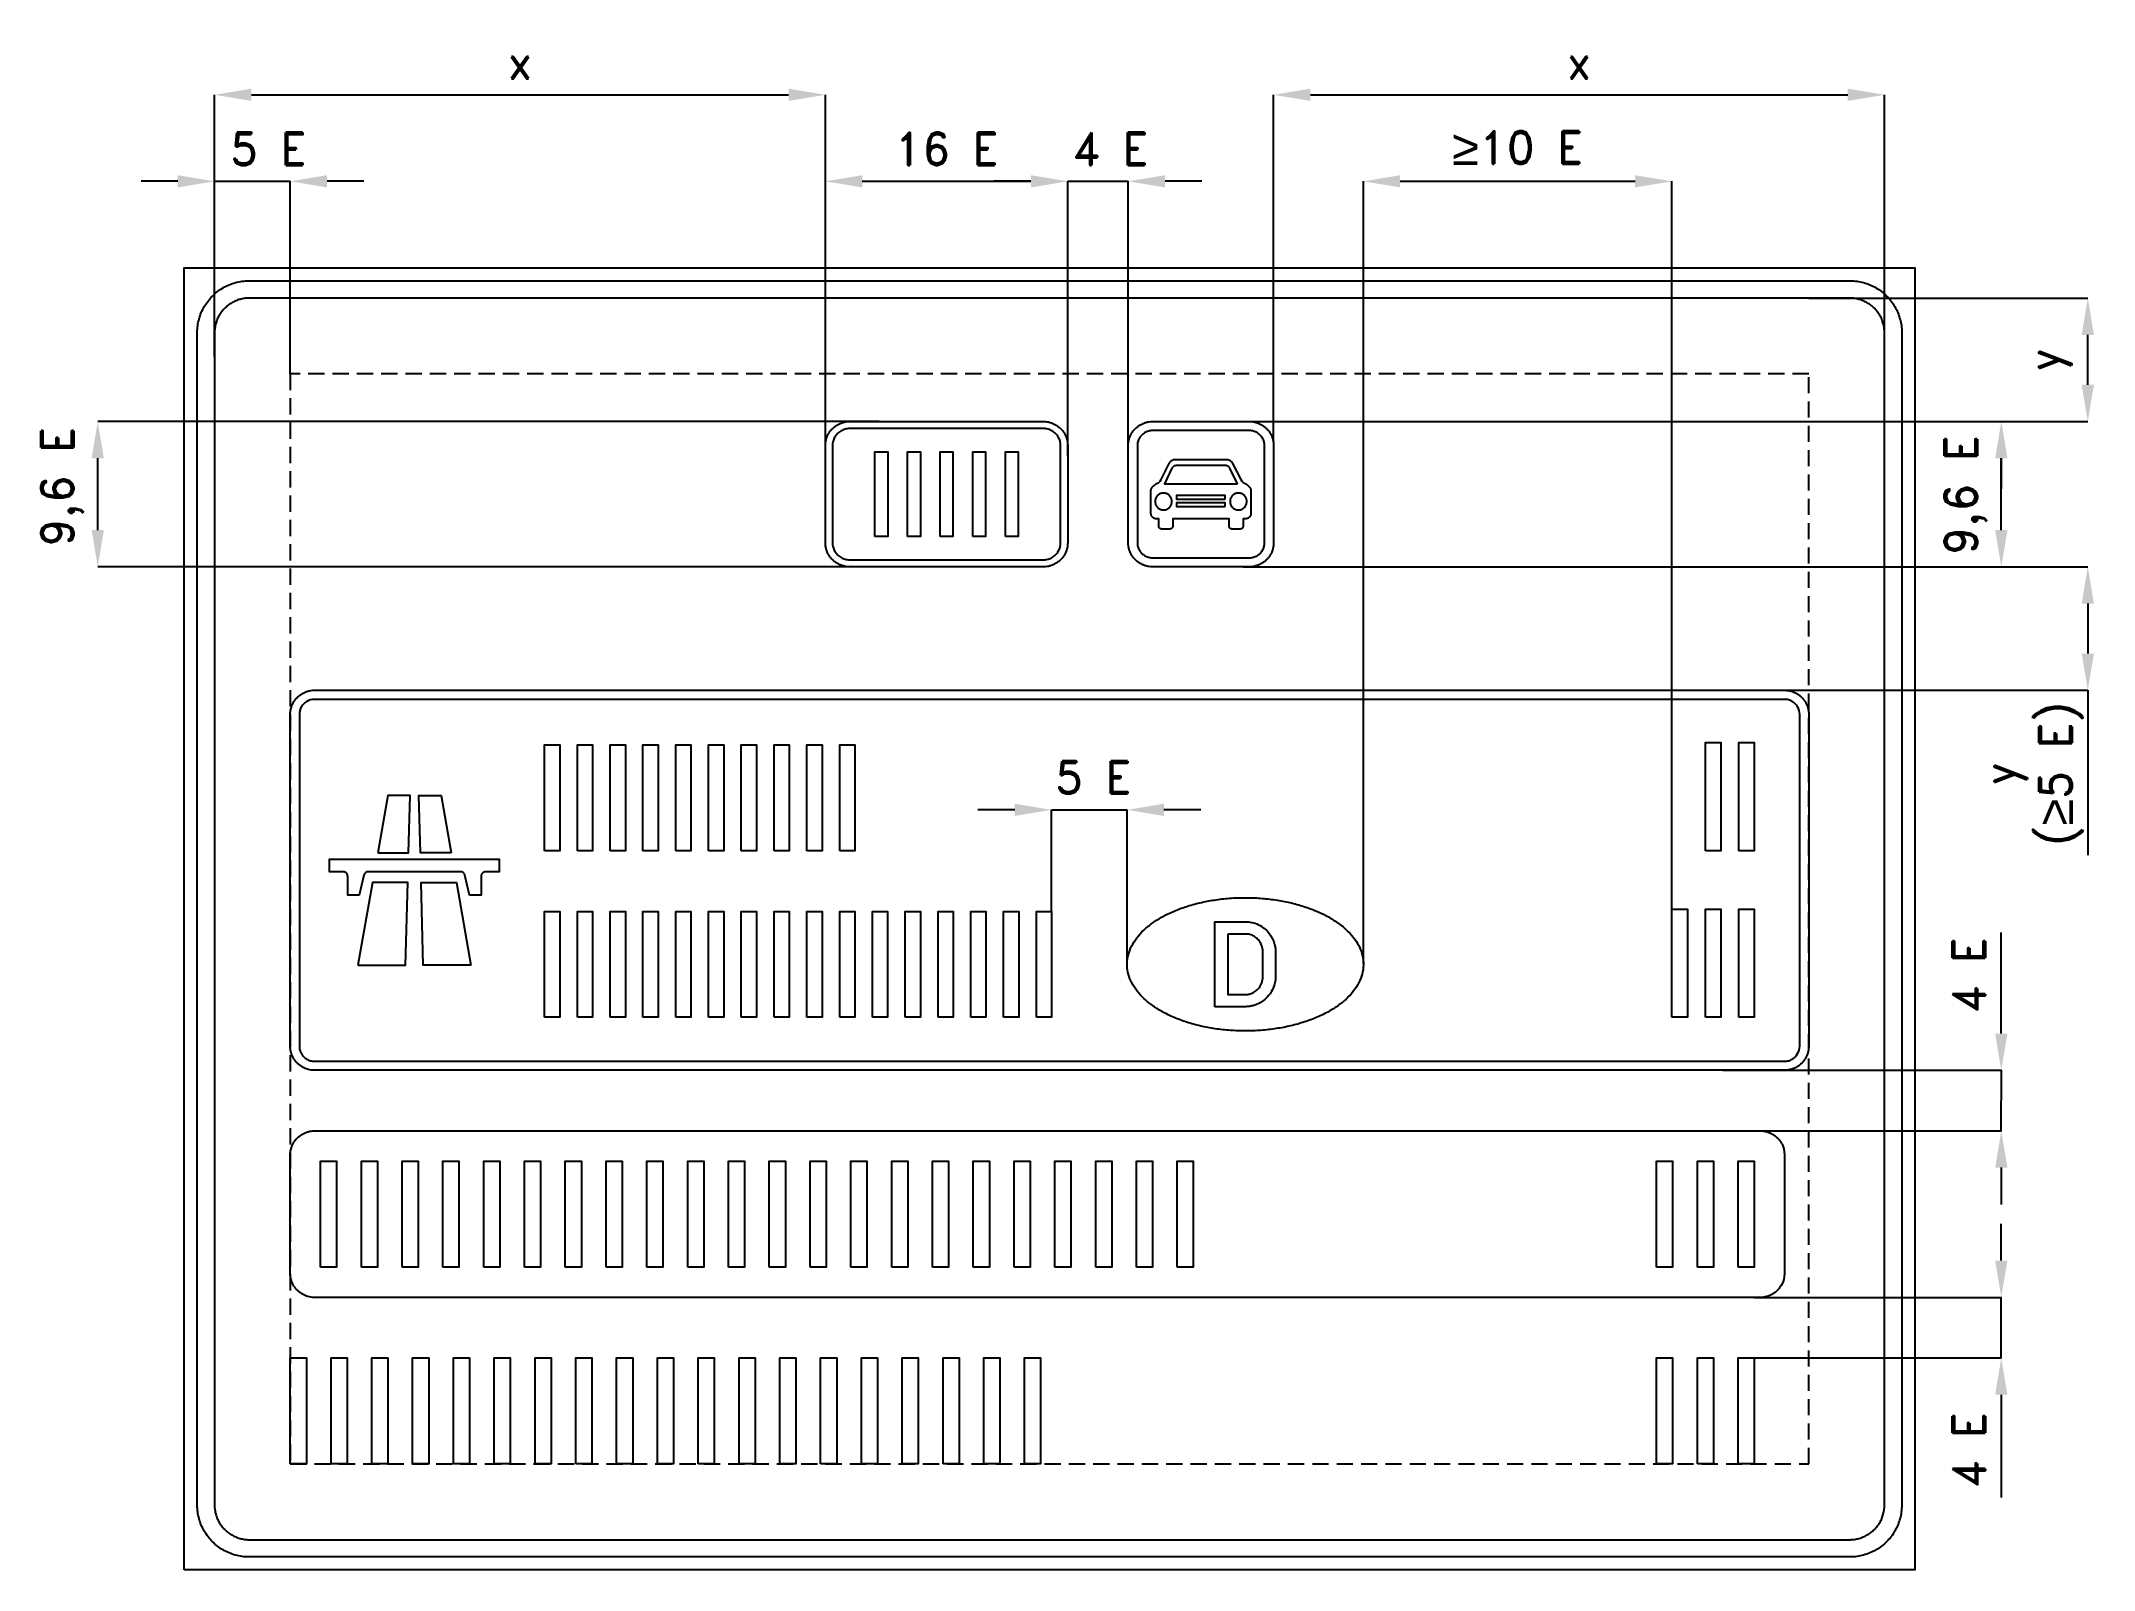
# Model space of a CAD drawing. Header units: millimetres. Extents: x 245 to 4990, y 469 to 4003.
import ezdxf

# ---------------------------------------------------------------- set-up
doc = ezdxf.new("R2010")
doc.units = ezdxf.units.MM
doc.header["$LTSCALE"] = 5
doc.linetypes.add('ČÁRKOVANÁX2', pattern=[1.5, 1, -0.5])
doc.layers.add('Kóty', color=2, linetype='Continuous')
doc.layers.add('Značka', color=7, linetype='Continuous')
doc.styles.get("Standard").update_dxf_attribs({"font": 'romand.shx', "height": 75})
doc.dimstyles.get("Standard").update_dxf_attribs({"dimtxt": 75, "dimasz": 85, "dimexe": 0.18, "dimexo": 0.0625, "dimgap": 37.5, "dimtad": 1, "dimdec": 0, "dimzin": 0, "dimdsep": 46, "dimtxsty": 'Standard', "dimcen": 0.09, "dimadec": 0, "dimazin": 0, "dimtfac": 1, "dimtdec": 0, "dimtofl": 0, "dimtmove": 0, "dimatfit": 3, "dimfxl": 1, "dimtolj": 1, "dimtzin": 0, "dimarcsym": 0})

msp = doc.modelspace()

# ---------------------------------------------------------------- texts
at = {"layer": 'Kóty', "char_height": 75, "attachment_point": 5}
for s, insert in [('\\A1;5 E', (770.8, 3753.7)), ('\\A1;4 E', (2716.6, 3753.7)), ('\\A1;5 E', (2677.5, 2300.8))]:
    msp.add_mtext(s, dxfattribs=dict(at, insert=insert))
at = {"layer": 'Kóty', "char_height": 75, "attachment_point": 5, "rotation": 90}
for s, insert in [('\\A1;9,6 E', (293.9, 2973.2)), ('\\A1;9,6 E', (4693.9, 2953.8)), ('\\A1;y{\\A0;\\H0.5x;\\P}({\\fArial|b0|i0|c0|p34;\\H1.08333x;≥\\Fromand|c238;\\H0.92308x;5 E)}', (4851.2, 2308.8)), ('\\A1;4 E', (4701, 1843.3)), ('\\A1;4 E', (4701, 745.6))]:
    msp.add_mtext(s, dxfattribs=dict(at, insert=insert))

# ---------------------------------------------------------------- blocks, each defined once
blk = doc.blocks.new('*D0')
at = {"layer": 'Defpoints', "color": 0, "transparency": 16777216}
for p in [(2618, 3678.7), (2058, 3044.1), (2618, 3044.1)]:
    blk.add_point(p, dxfattribs=at)
at = {"layer": 'Kóty', "color": 0, "lineweight": -2, "transparency": 16777216}
for p, q in [((2058, 3044.2), (2058, 3678.9)), ((2143, 3678.7), (2533, 3678.7)), ((2618, 3044.2), (2618, 3678.9))]:
    blk.add_line(p, q, dxfattribs=at)
at = {"layer": 'Kóty', "color": 0, "transparency": 16777216}
for points in [[(2143, 3692.9), (2143, 3664.6), (2058, 3678.7)], [(2533, 3692.9), (2533, 3664.6), (2618, 3678.7)]]:
    blk.add_solid(points, dxfattribs=at)
at = {"layer": 'Kóty', "color": 0, "transparency": 16777216, "insert": (2338, 3753.7), "char_height": 75, "attachment_point": 5}
blk.add_mtext('\\A1;16 E', dxfattribs=at)
blk = doc.blocks.new('*D1')
at = {"layer": 'Defpoints', "color": 0, "transparency": 16777216}
for p in [(4014.7, 3678.7), (4014.7, 1996.2), (3301.5, 1870.1)]:
    blk.add_point(p, dxfattribs=at)
at = {"layer": 'Kóty', "color": 0, "lineweight": -2, "transparency": 16777216}
for p, q in [((3301.5, 1870.2), (3301.5, 3678.9)), ((3386.5, 3678.7), (3929.7, 3678.7)), ((4014.7, 1996.3), (4014.7, 3678.9))]:
    blk.add_line(p, q, dxfattribs=at)
at = {"layer": 'Kóty', "color": 0, "transparency": 16777216}
for points in [[(3386.5, 3692.9), (3386.5, 3664.6), (3301.5, 3678.7)], [(3929.7, 3692.9), (3929.7, 3664.6), (4014.7, 3678.7)]]:
    blk.add_solid(points, dxfattribs=at)
at = {"layer": 'Kóty', "color": 0, "transparency": 16777216, "insert": (3658.1, 3756.9), "char_height": 75, "attachment_point": 5}
blk.add_mtext('\\A1;{\\fArial|b0|i0|c238|p34;\\H1.08333x;≥\\Fromand|c238;\\H0.92308x;10 E}', dxfattribs=at)
blk = doc.blocks.new('*D2')
at = {"layer": 'Defpoints', "color": 0, "transparency": 16777216}
for p in [(2058, 3878.7), (646, 3273.5), (2058, 3044.2)]:
    blk.add_point(p, dxfattribs=at)
at = {"layer": 'Kóty', "color": 0, "lineweight": -2, "transparency": 16777216}
for p, q in [((646, 3273.6), (646, 3878.9)), ((731, 3878.7), (1973, 3878.7)), ((2058, 3044.2), (2058, 3878.9))]:
    blk.add_line(p, q, dxfattribs=at)
at = {"layer": 'Kóty', "color": 0, "transparency": 16777216}
for points in [[(731, 3892.9), (731, 3864.6), (646, 3878.7)], [(1973, 3892.9), (1973, 3864.6), (2058, 3878.7)]]:
    blk.add_solid(points, dxfattribs=at)
at = {"layer": 'Kóty', "color": 0, "transparency": 16777216, "insert": (1352, 3953.7), "char_height": 75, "attachment_point": 5}
blk.add_mtext('\\A1;x', dxfattribs=at)
blk = doc.blocks.new('*D3')
at = {"layer": 'Defpoints', "color": 0, "transparency": 16777216}
for p in [(4506, 3878.7), (4506, 3267.9), (3094, 3079.2)]:
    blk.add_point(p, dxfattribs=at)
at = {"layer": 'Kóty', "color": 0, "lineweight": -2, "transparency": 16777216}
for p, q in [((3094, 3079.2), (3094, 3878.9)), ((3179, 3878.7), (4421, 3878.7)), ((4506, 3267.9), (4506, 3878.9))]:
    blk.add_line(p, q, dxfattribs=at)
at = {"layer": 'Kóty', "color": 0, "transparency": 16777216}
for points in [[(3179, 3892.9), (3179, 3864.6), (3094, 3878.7)], [(4421, 3892.9), (4421, 3864.6), (4506, 3878.7)]]:
    blk.add_solid(points, dxfattribs=at)
at = {"layer": 'Kóty', "color": 0, "transparency": 16777216, "insert": (3800, 3953.7), "char_height": 75, "attachment_point": 5}
blk.add_mtext('\\A1;x', dxfattribs=at)
blk = doc.blocks.new('*D4')
at = {"layer": 'Defpoints', "color": 0, "transparency": 16777216}
for p in [(4331, 3408.7), (4976, 3408.7), (3038.2, 3123.5)]:
    blk.add_point(p, dxfattribs=at)
at = {"layer": 'Kóty', "color": 0, "lineweight": -2, "transparency": 16777216}
for p, q in [((4331.1, 3408.7), (4976.2, 3408.7)), ((4976, 3208.5), (4976, 3323.7)), ((3038.3, 3123.5), (4976.2, 3123.5))]:
    blk.add_line(p, q, dxfattribs=at)
at = {"layer": 'Kóty', "color": 0, "transparency": 16777216}
for points in [[(4961.9, 3323.7), (4990.2, 3323.7), (4976, 3408.7)], [(4961.9, 3208.5), (4990.2, 3208.5), (4976, 3123.5)]]:
    blk.add_solid(points, dxfattribs=at)
at = {"layer": 'Kóty', "color": 0, "transparency": 16777216, "insert": (4888.5, 3266.1), "char_height": 75, "attachment_point": 5, "rotation": 90}
blk.add_mtext('\\A1;y', dxfattribs=at)

# ---------------------------------------------------------------- dimensions: what is measured, and where the dimension line sits
at = {"layer": 'Kóty'}
for base, p1, p2, text, picture, middle in [((2058, 3878.7), (646, 3273.5), (2058, 3044.2), 'x', '*D2', (1352, 3953.7)), ((4506, 3878.7), (3094, 3079.2), (4506, 3267.9), 'x', '*D3', (3800, 3953.7)), ((2618, 3678.7), (2058, 3044.1), (2618, 3044.1), '16 E', '*D0', (2338, 3753.7)), ((4014.7, 3678.7), (3301.5, 1870.1), (4014.7, 1996.2), '{\\fArial|b0|i0|c238|p34;\\H1.08333x;≥\\Fromand|c238;\\H0.92308x;10 E}', '*D1', (3658.1, 3756.9))]:
    dim = msp.add_linear_dim(base=base, p1=p1, p2=p2, text=text, dimstyle='Standard', dxfattribs=at)
    dim.commit()
    dim.dimension.update_dxf_attribs({"geometry": picture, "text_midpoint": middle})
dim = msp.add_linear_dim(base=(4976, 3408.7), p1=(3038.2, 3123.5), p2=(4331, 3408.7), angle=90, text='y', dimstyle='Standard', dxfattribs=at)
dim.commit()
dim.dimension.update_dxf_attribs({"geometry": '*D4', "text_midpoint": (4888.5, 3266.1)})

# ---------------------------------------------------------------- linework, layer by layer
at = {"color": 251}
for points in [[(3979.3, 1168.7), (3979.3, 1413.7), (4016.4, 1413.7), (4016.4, 1168.7), (3979.3, 1168.7)], [(4073.6, 1168.7), (4073.6, 1413.7), (4110.7, 1413.7), (4110.7, 1168.7), (4073.6, 1168.7)], [(4167.9, 1168.7), (4167.9, 1413.7), (4205, 1413.7), (4205, 1168.7), (4167.9, 1168.7)]]:
    msp.add_lwpolyline(points, dxfattribs=at)
at = {"layer": 'Kóty'}
for p, q in [((561, 3678.7), (476, 3678.7)), ((646, 3273.5), (646, 3678.9)), ((821, 3233.8), (821, 3678.9)), ((821, 3233.9), (821, 3678.9)), ((991, 3678.7), (906, 3678.7)), ((2533, 3678.7), (2448, 3678.7)), ((2618, 3044.2), (2618, 3678.9)), ((2758, 3044.2), (2758, 3678.9)), ((2928, 3678.7), (2843, 3678.7)), ((2182.3, 3123.5), (375.8, 3123.5)), ((3028.2, 3123.5), (4776.2, 3123.5)), ((376, 2872.5), (376, 3038.5)), ((4776, 3038.5), (4776, 2968.2)), ((4776, 2872.5), (4776, 3038.5)), ((4776, 2872.5), (4776, 2945.3)), ((2182.3, 2787.5), (375.8, 2787.5)), ((3023.4, 2787.5), (4776.2, 2787.5)), ((3023.4, 2787.5), (4976.2, 2787.5)), ((4976, 2702.5), (4976, 2587.2)), ((4181.6, 2502.2), (4976.2, 2502.2)), ((2495.5, 2225.8), (2410.5, 2225.8)), ((2580.5, 1991.2), (2580.5, 2226)), ((2755.5, 1868.1), (2755.5, 2226)), ((2925.5, 2225.8), (2840.5, 2225.8)), ((4776, 1708.7), (4776, 1942.5)), ((4132.2, 1623.7), (4776.2, 1623.7)), ((4132.2, 1483.7), (4776.2, 1483.7)), ((4776, 1398.7), (4776, 1313.7)), ((4776, 1183.7), (4776, 1268.7)), ((4205.1, 1098.7), (4776.2, 1098.7)), ((4205.1, 958.7), (4776.2, 958.7)), ((4776, 873.7), (4776, 636.4))]:
    msp.add_line(p, q, dxfattribs=at)
for points in [[(646, 3678.7), (821, 3678.7)], [(2618, 3678.7), (2758, 3678.7)], [(4976.2, 2502.2), (4976.2, 2121)], [(2580.5, 2225.8), (2755.5, 2225.8)], [(4776, 1483.7), (4776.2, 1623.7)], [(4776, 958.7), (4776, 1098.7)]]:
    msp.add_lwpolyline(points, dxfattribs=at)
for points in [[(561, 3692.9), (561, 3664.6), (646, 3678.7)], [(906, 3692.9), (906, 3664.6), (821, 3678.7)], [(2533, 3692.9), (2533, 3664.6), (2618, 3678.7)], [(2843, 3692.9), (2843, 3664.6), (2758, 3678.7)], [(361.9, 3038.5), (390.2, 3038.5), (376, 3123.5)], [(4761.9, 3038.5), (4790.2, 3038.5), (4776, 3123.5)], [(4761.9, 3038.5), (4790.2, 3038.5), (4776, 3123.5)], [(361.9, 2872.5), (390.2, 2872.5), (376, 2787.5)], [(4761.9, 2872.5), (4790.2, 2872.5), (4776, 2787.5)], [(4761.9, 2872.5), (4790.2, 2872.5), (4776, 2787.5)], [(4961.9, 2702.5), (4990.2, 2702.5), (4976, 2787.5)], [(4961.9, 2587.2), (4990.2, 2587.2), (4976, 2502.2)], [(2495.5, 2240), (2495.5, 2211.6), (2580.5, 2225.8)], [(2840.5, 2240), (2840.5, 2211.6), (2755.5, 2225.8)], [(4761.9, 1708.7), (4790.2, 1708.7), (4776, 1623.7)], [(4761.9, 1398.7), (4790.2, 1398.7), (4776, 1483.7)], [(4761.9, 1183.7), (4790.2, 1183.7), (4776, 1098.7)], [(4761.9, 873.7), (4790.2, 873.7), (4776, 958.7)]]:
    msp.add_solid(points, dxfattribs=at)
at = {"layer": 'Značka', "color": 5}
for points in [[(576, 468.7), (576, 3478.7), (4576, 3478.7), (4576, 468.7), (576, 468.7)], [(2172.3, 2857.5), (2172.3, 3053.5), (2202, 3053.5), (2202, 2857.5), (2172.3, 2857.5)], [(2247.7, 2857.5), (2247.7, 3053.5), (2277.4, 3053.5), (2277.4, 2857.5), (2247.7, 2857.5)], [(2323.2, 2857.5), (2323.2, 3053.5), (2352.9, 3053.5), (2352.9, 2857.5), (2323.2, 2857.5)], [(2398.6, 2857.5), (2398.6, 3053.5), (2428.3, 3053.5), (2428.3, 2857.5), (2398.6, 2857.5)], [(2474, 2857.5), (2474, 3053.5), (2503.7, 3053.5), (2503.7, 2857.5), (2474, 2857.5)], [(2982.2, 2943.7), (2982.2, 2952.4), (2869.9, 2952.4), (2869.9, 2943.7), (2982.2, 2943.7)], [(2982.2, 2927), (2982.2, 2935.2), (2869.9, 2935.2), (2869.9, 2927), (2982.2, 2927)], [(821, 713.7), (821, 958.7), (858.2, 958.7), (858.2, 713.7), (821, 713.7)], [(915.3, 713.7), (915.3, 958.7), (952.5, 958.7), (952.5, 713.7), (915.3, 713.7)], [(1009.6, 713.7), (1009.6, 958.7), (1046.8, 958.7), (1046.8, 713.7), (1009.6, 713.7)], [(1103.9, 713.7), (1103.9, 958.7), (1141, 958.7), (1141, 713.7), (1103.9, 713.7)], [(1198.2, 713.7), (1198.2, 958.7), (1235.3, 958.7), (1235.3, 713.7), (1198.2, 713.7)], [(1292.5, 713.7), (1292.5, 958.7), (1329.6, 958.7), (1329.6, 713.7), (1292.5, 713.7)], [(1386.8, 713.7), (1386.8, 958.7), (1423.9, 958.7), (1423.9, 713.7), (1386.8, 713.7)], [(1481.1, 713.7), (1481.1, 958.7), (1518.2, 958.7), (1518.2, 713.7), (1481.1, 713.7)], [(1575.4, 713.7), (1575.4, 958.7), (1612.5, 958.7), (1612.5, 713.7), (1575.4, 713.7)], [(1669.7, 713.7), (1669.7, 958.7), (1706.8, 958.7), (1706.8, 713.7), (1669.7, 713.7)], [(1764, 713.7), (1764, 958.7), (1801.1, 958.7), (1801.1, 713.7), (1764, 713.7)], [(1858.3, 713.7), (1858.3, 958.7), (1895.4, 958.7), (1895.4, 713.7), (1858.3, 713.7)], [(1952.6, 713.7), (1952.6, 958.7), (1989.7, 958.7), (1989.7, 713.7), (1952.6, 713.7)], [(2046.9, 713.7), (2046.9, 958.7), (2084, 958.7), (2084, 713.7), (2046.9, 713.7)], [(2141.2, 713.7), (2141.2, 958.7), (2178.3, 958.7), (2178.3, 713.7), (2141.2, 713.7)], [(2235.5, 713.7), (2235.5, 958.7), (2272.6, 958.7), (2272.6, 713.7), (2235.5, 713.7)], [(2329.8, 713.7), (2329.8, 958.7), (2366.9, 958.7), (2366.9, 713.7), (2329.8, 713.7)], [(2424.1, 713.7), (2424.1, 958.7), (2461.2, 958.7), (2461.2, 713.7), (2424.1, 713.7)], [(2518.4, 713.7), (2518.4, 958.7), (2555.5, 958.7), (2555.5, 713.7), (2518.4, 713.7)], [(3979.3, 713.7), (3979.3, 958.7), (4016.4, 958.7), (4016.4, 713.7), (3979.3, 713.7)], [(4073.6, 713.7), (4073.6, 958.7), (4110.7, 958.7), (4110.7, 713.7), (4073.6, 713.7)], [(4167.9, 713.7), (4167.9, 958.7), (4205, 958.7), (4205, 713.7), (4167.9, 713.7)]]:
    msp.add_lwpolyline(points, dxfattribs=at)
for points in [[(726, 498.7), (725.5, 498.7), (725.1, 498.7, -0.03218), (709.6, 499.8, -0.035443), (694.4, 503, -0.036267), (679.6, 508, -0.03442), (665.7, 515, -0.033721), (652.8, 523.6, -0.034085), (641.2, 533.9, -0.034209), (630.9, 545.5, -0.034229), (622.3, 558.5, -0.034044), (615.3, 572.4, -0.033412), (610.3, 587.1, -0.034127), (607.1, 602.3, -0.036745), (606, 617.8), (606, 618.3), (606, 618.7), (606, 3328.7), (606, 3329.2), (606, 3329.7, -0.032181), (607.1, 3345.2, -0.035446), (610.3, 3360.4, -0.036271), (615.3, 3375.1, -0.034414), (622.3, 3389, -0.033711), (630.9, 3402, -0.034082), (641.2, 3413.6, -0.03421), (652.8, 3423.9, -0.034229), (665.7, 3432.5, -0.034026), (679.6, 3439.5, -0.033416), (694.4, 3444.5, -0.034113), (709.6, 3447.7, -0.036749), (725.1, 3448.7), (725.5, 3448.7), (726, 3448.7), (4426, 3448.7), (4426.5, 3448.7), (4427, 3448.7, -0.03218), (4442.5, 3447.7, -0.035459), (4457.7, 3444.5, -0.036272), (4472.4, 3439.5, -0.034417), (4486.3, 3432.5, -0.03372), (4499.2, 3423.9, -0.034076), (4510.9, 3413.6, -0.034204), (4521.2, 3402, -0.034215), (4529.8, 3389, -0.03402), (4536.7, 3375.1, -0.033415), (4541.8, 3360.4, -0.034111), (4545, 3345.2, -0.036748), (4546, 3329.7), (4546, 3329.2), (4546, 3328.7), (4546, 618.7), (4546, 618.3), (4546, 617.8, -0.032179), (4544.9, 602.3, -0.035457), (4541.8, 587.1, -0.036267), (4536.8, 572.4, -0.034424), (4529.8, 558.5, -0.033731), (4521.2, 545.5, -0.034079), (4510.9, 533.9, -0.034202), (4499.2, 523.6, -0.034215), (4486.3, 515, -0.034038), (4472.4, 508, -0.033411), (4457.7, 503, -0.034125), (4442.4, 499.8, -0.036744), (4427, 498.7), (4426.5, 498.7), (4426, 498.7), (726, 498.7)], [(726, 538.7), (4426, 538.7), (4426.3, 538.7), (4426.6, 538.7, 0.032178), (4437, 539.5, 0.035444), (4447.1, 541.6, 0.036267), (4456.9, 544.9, 0.034422), (4466.2, 549.6, 0.033731), (4474.8, 555.3, 0.034071), (4482.6, 562.2, 0.034205), (4489.4, 569.9, 0.034223), (4495.2, 578.6, 0.034048), (4499.8, 587.8), (4503.2, 597.6), (4505.3, 607.8, 0.036741), (4506, 618.1), (4506, 618.4), (4506, 618.7), (4506, 3328.7), (4506, 3329.1), (4506, 3329.4, 0.032177), (4505.3, 3339.7, 0.035443), (4503.2, 3349.9, 0.036259), (4499.9, 3359.7, 0.034425), (4495.2, 3368.9, 0.033741), (4489.4, 3377.5, 0.034066), (4482.6, 3385.3, 0.034182), (4474.8, 3392.2, 0.034226), (4466.2, 3397.9, 0.034056), (4456.9, 3402.6, 0.033425), (4447.1, 3405.9, 0.034151), (4437, 3408.1, 0.036743), (4426.6, 3408.7), (4426.3, 3408.7), (4426, 3408.7), (726, 3408.7), (725.7, 3408.7), (725.4, 3408.7, 0.032179), (715.1, 3408, 0.035442), (704.9, 3405.9, 0.03626), (695.1, 3402.6, 0.034424), (685.8, 3397.9, 0.033731), (677.2, 3392.2, 0.034079), (669.5, 3385.3, 0.034187), (662.6, 3377.6, 0.034232), (656.8, 3368.9, 0.034052), (652.2, 3359.7, 0.03342), (648.9, 3349.9, 0.034126), (646.7, 3339.7, 0.036746), (646, 3329.4), (646, 3329.1), (646, 3328.7), (646, 618.7), (646, 618.4), (646, 618.1, 0.03218), (646.7, 607.8, 0.035443), (648.9, 597.6, 0.036267), (652.2, 587.8, 0.03442), (656.8, 578.6, 0.033721), (662.6, 569.9, 0.034085), (669.5, 562.2, 0.03421), (677.2, 555.3, 0.034229), (685.8, 549.6, 0.034044), (695.1, 544.9, 0.033411), (704.9, 541.6, 0.034128), (715.1, 539.4, 0.036745), (725.4, 538.7), (725.7, 538.7), (726, 538.7)], [(2114, 2787.5), (2113.8, 2787.5), (2113.6, 2787.5, -0.032187), (2106.3, 2788, -0.035452), (2099.2, 2789.5, -0.036245), (2092.4, 2791.8, -0.03443), (2085.9, 2795.1, -0.033697), (2079.9, 2799.1, -0.034077), (2074.4, 2803.9, -0.034213), (2069.6, 2809.3, -0.034209), (2065.6, 2815.4, -0.034055), (2062.3, 2821.9, -0.033414), (2060, 2828.7, -0.034136), (2058.5, 2835.8, -0.036746), (2058, 2843.1), (2058, 2843.3), (2058, 2843.5), (2058, 3067.5), (2058, 3067.7), (2058, 3067.9, -0.032169), (2058.5, 3075.2, -0.035413), (2060, 3082.3, -0.03627), (2062.3, 3089.1, -0.034416), (2065.6, 3095.6, -0.033716), (2069.6, 3101.7, -0.034112), (2074.4, 3107.1, -0.034252), (2079.9, 3111.9, -0.034264), (2085.9, 3115.9, -0.03407), (2092.4, 3119.2, -0.033424), (2099.2, 3121.5, -0.034116), (2106.3, 3123, -0.036744), (2113.6, 3123.5), (2113.8, 3123.5), (2114, 3123.5), (2562, 3123.5), (2562.2, 3123.5), (2562.5, 3123.5, -0.032187), (2569.7, 3123, -0.035452), (2576.8, 3121.5, -0.036245), (2583.7, 3119.2, -0.03443), (2590.1, 3115.9, -0.033697), (2596.2, 3111.9, -0.034077), (2601.6, 3107.1, -0.034213), (2606.4, 3101.7, -0.034209), (2610.4, 3095.6, -0.034055), (2613.7, 3089.1, -0.033414), (2616, 3082.3, -0.034136), (2617.5, 3075.2, -0.036746), (2618, 3067.9), (2618, 3067.7), (2618, 3067.5), (2618, 2843.5), (2618, 2843.3), (2618, 2843.1, -0.032169), (2617.5, 2835.8, -0.035413), (2616, 2828.7, -0.03627), (2613.7, 2821.8, -0.034416), (2610.4, 2815.4, -0.033716), (2606.4, 2809.3, -0.034112), (2601.6, 2803.9, -0.034252), (2596.2, 2799.1, -0.034264), (2590.1, 2795.1, -0.03407), (2583.7, 2791.8, -0.033424), (2576.8, 2789.5, -0.034116), (2569.7, 2788, -0.036744), (2562.5, 2787.5), (2562.2, 2787.5), (2562, 2787.5), (2114, 2787.5)], [(2114, 2787.5), (2113.8, 2787.5), (2113.6, 2787.5, -0.032187), (2106.3, 2788, -0.035452), (2099.2, 2789.5, -0.036245), (2092.4, 2791.8, -0.03443), (2085.9, 2795.1, -0.033697), (2079.9, 2799.1, -0.034077), (2074.4, 2803.9, -0.034213), (2069.6, 2809.3, -0.034209), (2065.6, 2815.4, -0.034055), (2062.3, 2821.9, -0.033414), (2060, 2828.7, -0.034136), (2058.5, 2835.8, -0.036746), (2058, 2843.1), (2058, 2843.3), (2058, 2843.5), (2058, 3067.5), (2058, 3067.7), (2058, 3067.9, -0.032169), (2058.5, 3075.2, -0.035413), (2060, 3082.3, -0.03627), (2062.3, 3089.1, -0.034416), (2065.6, 3095.6, -0.033716), (2069.6, 3101.7, -0.034112), (2074.4, 3107.1, -0.034252), (2079.9, 3111.9, -0.034264), (2085.9, 3115.9, -0.03407), (2092.4, 3119.2, -0.033424), (2099.2, 3121.5, -0.034116), (2106.3, 3123, -0.036744), (2113.6, 3123.5), (2113.8, 3123.5), (2114, 3123.5), (2562, 3123.5), (2562.2, 3123.5), (2562.5, 3123.5, -0.032187), (2569.7, 3123, -0.035452), (2576.8, 3121.5, -0.036245), (2583.7, 3119.2, -0.03443), (2590.1, 3115.9, -0.033697), (2596.2, 3111.9, -0.034077), (2601.6, 3107.1, -0.034213), (2606.4, 3101.7, -0.034209), (2610.4, 3095.6, -0.034055), (2613.7, 3089.1, -0.033414), (2616, 3082.3, -0.034136), (2617.5, 3075.2, -0.036746), (2618, 3067.9), (2618, 3067.7), (2618, 3067.5), (2618, 2843.5), (2618, 2843.3), (2618, 2843.1, -0.032169), (2617.5, 2835.8, -0.035413), (2616, 2828.7, -0.03627), (2613.7, 2821.8, -0.034416), (2610.4, 2815.4, -0.033716), (2606.4, 2809.3, -0.034112), (2601.6, 2803.9, -0.034252), (2596.2, 2799.1, -0.034264), (2590.1, 2795.1, -0.03407), (2583.7, 2791.8, -0.033424), (2576.8, 2789.5, -0.034116), (2569.7, 2788, -0.036744), (2562.5, 2787.5), (2562.2, 2787.5), (2562, 2787.5), (2114, 2787.5)], [(2114, 2803.8), (2562, 2803.8), (2562.2, 2803.8), (2562.3, 2803.8, 0.032165), (2567.4, 2804.2, 0.035498), (2572.5, 2805.2, 0.036249), (2577.3, 2806.9, 0.034448), (2581.9, 2809.2, 0.033709), (2586.2, 2812, 0.034063), (2590.1, 2815.4, 0.034168), (2593.5, 2819.3, 0.034229), (2596.3, 2823.6, 0.034065), (2598.6, 2828.2, 0.033429), (2600.3, 2833, 0.034122), (2601.3, 2838.1, 0.036764), (2601.7, 2843.2), (2601.7, 2843.3), (2601.7, 2843.5), (2601.7, 3067.5), (2601.7, 3067.7), (2601.7, 3067.8, 0.032185), (2601.3, 3072.9, 0.035436), (2600.3, 3078, 0.036271), (2598.6, 3082.8, 0.034459), (2596.3, 3087.4, 0.033762), (2593.5, 3091.7, 0.034079), (2590.1, 3095.5, 0.0342), (2586.2, 3098.9, 0.034243), (2581.9, 3101.8, 0.034044), (2577.3, 3104.1, 0.03339), (2572.5, 3105.8, 0.034168), (2567.4, 3106.8, 0.036739), (2562.3, 3107.2), (2562.2, 3107.2), (2562, 3107.2), (2114, 3107.2), (2113.9, 3107.2), (2113.7, 3107.2, 0.032165), (2108.6, 3106.8, 0.035498), (2103.5, 3105.8, 0.036249), (2098.7, 3104.1, 0.034448), (2094.1, 3101.8, 0.033709), (2089.8, 3098.9, 0.034063), (2086, 3095.5, 0.034168), (2082.6, 3091.7, 0.034229), (2079.7, 3087.4, 0.034065), (2077.4, 3082.8, 0.033429), (2075.8, 3078, 0.034122), (2074.7, 3072.9, 0.036764), (2074.3, 3067.8), (2074.3, 3067.7), (2074.3, 3067.5), (2074.3, 2843.5), (2074.3, 2843.3), (2074.3, 2843.2, 0.032185), (2074.7, 2838.1, 0.035436), (2075.8, 2833, 0.036271), (2077.4, 2828.2, 0.034459), (2079.7, 2823.6, 0.033762), (2082.6, 2819.3, 0.034079), (2086, 2815.4, 0.0342), (2089.8, 2812, 0.034243), (2094.1, 2809.2, 0.034044), (2098.7, 2806.9, 0.03339), (2103.5, 2805.2, 0.034168), (2108.6, 2804.2, 0.036739), (2113.7, 2803.8), (2113.9, 2803.8), (2114, 2803.8)], [(2814, 2787.5), (2813.8, 2787.5), (2813.6, 2787.5, -0.03219), (2806.3, 2788, -0.035446), (2799.2, 2789.5, -0.036239), (2792.4, 2791.8, -0.034385), (2785.9, 2795.1, -0.03366), (2779.9, 2799.1, -0.034111), (2774.4, 2803.9, -0.034263), (2769.6, 2809.3, -0.034208), (2765.6, 2815.4, -0.034026), (2762.3, 2821.9, -0.033418), (2760, 2828.7, -0.034113), (2758.5, 2835.8, -0.036742), (2758, 2843.1), (2758, 2843.3), (2758, 2843.5), (2758, 3067.5), (2758, 3067.7), (2758, 3067.9, -0.03219), (2758.5, 3075.2, -0.035446), (2760, 3082.3, -0.036239), (2762.3, 3089.1, -0.034385), (2765.6, 3095.6, -0.03366), (2769.6, 3101.7, -0.034111), (2774.4, 3107.1, -0.034263), (2779.9, 3111.9, -0.034208), (2785.9, 3115.9, -0.034026), (2792.4, 3119.2, -0.033418), (2799.2, 3121.5, -0.034113), (2806.3, 3123, -0.036742), (2813.6, 3123.5), (2813.8, 3123.5), (2814, 3123.5), (3038, 3123.5), (3038.2, 3123.5), (3038.5, 3123.5, -0.03219), (3045.7, 3123, -0.035446), (3052.8, 3121.5, -0.036239), (3059.7, 3119.2, -0.034385), (3066.1, 3115.9, -0.03366), (3072.2, 3111.9, -0.034111), (3077.6, 3107.1, -0.034263), (3082.4, 3101.7, -0.034208), (3086.4, 3095.6, -0.034026), (3089.7, 3089.1, -0.033418), (3092, 3082.3, -0.034113), (3093.5, 3075.2, -0.036742), (3094, 3067.9), (3094, 3067.7), (3094, 3067.5), (3094, 2843.5), (3094, 2843.3), (3094, 2843.1, -0.03219), (3093.5, 2835.8, -0.035446), (3092, 2828.7, -0.036239), (3089.7, 2821.8, -0.034385), (3086.4, 2815.4, -0.03366), (3082.4, 2809.3, -0.034111), (3077.6, 2803.9, -0.034263), (3072.2, 2799.1, -0.034208), (3066.1, 2795.1, -0.034026), (3059.7, 2791.8, -0.033418), (3052.8, 2789.5, -0.034113), (3045.7, 2788, -0.036742), (3038.5, 2787.5), (3038.2, 2787.5), (3038, 2787.5), (2814, 2787.5)], [(2814, 2787.5), (2813.8, 2787.5), (2813.6, 2787.5, -0.03219), (2806.3, 2788, -0.035446), (2799.2, 2789.5, -0.036239), (2792.4, 2791.8, -0.034385), (2785.9, 2795.1, -0.03366), (2779.9, 2799.1, -0.034111), (2774.4, 2803.9, -0.034263), (2769.6, 2809.3, -0.034208), (2765.6, 2815.4, -0.034026), (2762.3, 2821.9, -0.033418), (2760, 2828.7, -0.034113), (2758.5, 2835.8, -0.036742), (2758, 2843.1), (2758, 2843.3), (2758, 2843.5), (2758, 3067.5), (2758, 3067.7), (2758, 3067.9, -0.03219), (2758.5, 3075.2, -0.035446), (2760, 3082.3, -0.036239), (2762.3, 3089.1, -0.034385), (2765.6, 3095.6, -0.03366), (2769.6, 3101.7, -0.034111), (2774.4, 3107.1, -0.034263), (2779.9, 3111.9, -0.034208), (2785.9, 3115.9, -0.034026), (2792.4, 3119.2, -0.033418), (2799.2, 3121.5, -0.034113), (2806.3, 3123, -0.036742), (2813.6, 3123.5), (2813.8, 3123.5), (2814, 3123.5), (3038, 3123.5), (3038.2, 3123.5), (3038.5, 3123.5, -0.03219), (3045.7, 3123, -0.035446), (3052.8, 3121.5, -0.036239), (3059.7, 3119.2, -0.034385), (3066.1, 3115.9, -0.03366), (3072.2, 3111.9, -0.034111), (3077.6, 3107.1, -0.034263), (3082.4, 3101.7, -0.034208), (3086.4, 3095.6, -0.034026), (3089.7, 3089.1, -0.033418), (3092, 3082.3, -0.034113), (3093.5, 3075.2, -0.036742), (3094, 3067.9), (3094, 3067.7), (3094, 3067.5), (3094, 2843.5), (3094, 2843.3), (3094, 2843.1, -0.03219), (3093.5, 2835.8, -0.035446), (3092, 2828.7, -0.036239), (3089.7, 2821.8, -0.034385), (3086.4, 2815.4, -0.03366), (3082.4, 2809.3, -0.034111), (3077.6, 2803.9, -0.034263), (3072.2, 2799.1, -0.034208), (3066.1, 2795.1, -0.034026), (3059.7, 2791.8, -0.033418), (3052.8, 2789.5, -0.034113), (3045.7, 2788, -0.036742), (3038.5, 2787.5), (3038.2, 2787.5), (3038, 2787.5), (2814, 2787.5)], [(2814, 2808.5), (3038, 2808.5), (3038.2, 2808.5), (3038.3, 2808.5, 0.032195), (3042.8, 2808.8, 0.035402), (3047.3, 2809.7, 0.036219), (3051.5, 2811.2, 0.034407), (3055.6, 2813.2, 0.033693), (3059.4, 2815.7, 0.034084), (3062.8, 2818.7, 0.03418), (3065.8, 2822.1, 0.034209), (3068.3, 2825.9, 0.034051), (3070.3, 2830, 0.033451), (3071.8, 2834.3, 0.034117), (3072.7, 2838.7, 0.036731), (3073, 2843.2), (3073, 2843.4), (3073, 2843.5), (3073, 3067.5), (3073, 3067.6), (3073, 3067.8, 0.032195), (3072.7, 3072.3, 0.035402), (3071.8, 3076.7, 0.036219), (3070.3, 3081, 0.034407), (3068.3, 3085.1, 0.033693), (3065.8, 3088.8, 0.034084), (3062.8, 3092.2, 0.03418), (3059.4, 3095.2, 0.034209), (3055.6, 3097.8, 0.034051), (3051.5, 3099.8, 0.033451), (3047.3, 3101.3, 0.034117), (3042.8, 3102.2, 0.036731), (3038.3, 3102.5), (3038.2, 3102.5), (3038, 3102.5), (2814, 3102.5), (2813.9, 3102.5), (2813.7, 3102.5, 0.032195), (2809.2, 3102.2, 0.035402), (2804.8, 3101.3, 0.036219), (2800.5, 3099.8, 0.034407), (2796.4, 3097.8, 0.033693), (2792.7, 3095.2, 0.034084), (2789.3, 3092.2, 0.03418), (2786.3, 3088.8, 0.034209), (2783.8, 3085.1, 0.034051), (2781.7, 3081, 0.033451), (2780.3, 3076.7, 0.034117), (2779.3, 3072.3, 0.036731), (2779, 3067.8), (2779, 3067.6), (2779, 3067.5), (2779, 2843.5), (2779, 2843.4), (2779, 2843.2, 0.032195), (2779.3, 2838.7, 0.035402), (2780.3, 2834.3, 0.036219), (2781.7, 2830, 0.034407), (2783.8, 2825.9, 0.033693), (2786.3, 2822.1, 0.034084), (2789.3, 2818.7, 0.03418), (2792.7, 2815.7, 0.034209), (2796.4, 2813.2, 0.034051), (2800.5, 2811.2, 0.033451), (2804.8, 2809.7, 0.034117), (2809.2, 2808.8, 0.036731), (2813.7, 2808.5), (2813.9, 2808.5), (2814, 2808.5)], [(2985.4, 3036), (2986.8, 3035.8), (2988.1, 3035.6, -0.017013), (2989.3, 3035.3, -0.02161), (2990.4, 3034.9, -0.025016), (2991.6, 3034.4, -0.021103), (2992.8, 3033.7, -0.020092), (2993.9, 3033, -0.020311), (2995, 3032.1, -0.019747), (2996, 3031.3, -0.023048), (2996.8, 3030.4, -0.023194), (2997.6, 3029.4, -0.018873), (2998.3, 3028.3), (2998.8, 3027.5), (2999.3, 3026.6), (3018, 2989.1), (3020.4, 2985.5), (3020.8, 2985.1), (3021.3, 2984.6), (3021.7, 2984.2), (3022.2, 2983.7), (3022.7, 2983.3), (3023.1, 2982.9), (3023.6, 2982.5), (3024.1, 2982.2), (3024.5, 2981.9), (3024.9, 2981.6), (3025.6, 2981.1), (3026.4, 2980.6), (3033.4, 2976.1), (3034.4, 2975.4, -0.012718), (3035.4, 2974.7, -0.021065), (3036.5, 2973.8, -0.025286), (3037.5, 2972.8, -0.023565), (3038.3, 2971.8, -0.020269), (3039.1, 2970.8, -0.017631), (3039.7, 2969.8, -0.017504), (3040.2, 2968.7, -0.016644), (3040.7, 2967.8, -0.0198), (3041, 2966.8, -0.023343), (3041.3, 2965.6, -0.015269), (3041.6, 2964.3), (3041.7, 2963.7), (3041.7, 2963.2), (3041.7, 2911.3, -0.006972), (3041.6, 2909.8, -0.021227), (3041.3, 2908.2, -0.033796), (3040.8, 2906.6, -0.040511), (3040.1, 2905, -0.037331), (3039.2, 2903.7, -0.031878), (3038.2, 2902.5, -0.027817), (3037.1, 2901.5, -0.027449), (3035.9, 2900.6, -0.025916), (3034.8, 2900, -0.031448), (3033.6, 2899.4, -0.037117), (3032.1, 2899, -0.024728), (3030.5, 2898.7, -0.006174), (3029.8, 2898.6), (3029, 2898.5), (3023.5, 2898.5), (3023.5, 2881.5, -0.014595), (3023.4, 2880.3, -0.044365), (3023.1, 2879.1, -0.079437), (3022.3, 2877.5, -0.085322), (3021, 2876.3, -0.082716), (3019.2, 2875.4, -0.025978), (3017.2, 2875), (2997.4, 2875, -0.019508), (2995.8, 2875.3, -0.059675), (2994.3, 2875.9, -0.076987), (2992.9, 2876.9, -0.081142), (2991.9, 2878.4, -0.063625), (2991.4, 2879.9, -0.020445), (2991.1, 2881.5), (2991.1, 2898.5), (2861, 2898.5), (2861, 2881.5, -0.013977), (2860.8, 2880.3, -0.04231), (2860.5, 2879.1, -0.079434), (2859.6, 2877.5, -0.086004), (2858.3, 2876.3, -0.078912), (2856.5, 2875.4, -0.024812), (2854.6, 2875), (2834.9, 2875, -0.020446), (2833.1, 2875.3, -0.063736), (2831.5, 2875.9, -0.077122), (2830.2, 2877, -0.081368), (2829.2, 2878.4, -0.064426), (2828.7, 2879.9, -0.020803), (2828.5, 2881.5), (2828.5, 2898.5), (2823, 2898.5), (2822.1, 2898.6), (2821.2, 2898.7, -0.024046), (2819.7, 2899, -0.036495), (2818.3, 2899.5, -0.030718), (2817.2, 2900, -0.024179), (2816.1, 2900.6, -0.028143), (2814.9, 2901.6, -0.029178), (2813.8, 2902.6, -0.034021), (2812.7, 2903.9, -0.039934), (2811.8, 2905.3, -0.041757), (2811.1, 2906.9, -0.03398), (2810.7, 2908.6, -0.017814), (2810.5, 2910, -0.005948), (2810.3, 2911.3), (2810.3, 2963.2), (2810.4, 2963.9, -0.005207), (2810.5, 2964.6, -0.0149), (2810.7, 2965.8, -0.023044), (2811.1, 2966.9, -0.019567), (2811.4, 2967.8, -0.015697), (2811.8, 2968.7, -0.01767), (2812.4, 2969.8, -0.018665), (2813, 2970.9, -0.021696), (2813.8, 2972, -0.025251), (2814.7, 2973, -0.026017), (2815.7, 2974, -0.020931), (2816.8, 2974.9), (2817.7, 2975.5), (2818.6, 2976.1), (2825.7, 2980.6), (2826.4, 2981.1), (2827.2, 2981.6), (2827.6, 2981.9), (2828, 2982.2), (2828.4, 2982.6), (2828.9, 2982.9), (2829.4, 2983.4), (2829.9, 2983.8), (2830.4, 2984.3), (2830.9, 2984.8), (2831.2, 2985.1), (2831.6, 2985.5), (2834, 2989.1), (2852.7, 3026.6), (2853.1, 3027.3), (2853.5, 3028, -0.016234), (2854.2, 3029.1, -0.024923), (2855, 3030.1, -0.021305), (2855.7, 3030.9), (2856.5, 3031.7, -0.019208), (2857.5, 3032.6, -0.02007), (2858.7, 3033.4, -0.023484), (2859.9, 3034.1, -0.027531), (2861.3, 3034.7, -0.028379), (2862.7, 3035.3, -0.022779), (2864.3, 3035.6), (2865.4, 3035.8), (2866.6, 3036), (2985.4, 3036)], [(3010.2, 2979.2), (2993, 3016), (2992.5, 3016.6), (2991.9, 3017.2, 0.017795), (2991, 3018.2, 0.027587), (2990, 3019, 0.024591), (2989.1, 3019.7, 0.019296), (2988.1, 3020.2, 0.018168), (2987, 3020.7, 0.018687), (2985.9, 3021.2, 0.018109), (2984.9, 3021.5, 0.020845), (2983.9, 3021.7, 0.021536), (2982.9, 3021.9, 0.017887), (2981.8, 3022), (2980.9, 3022), (2980.1, 3022), (2871.9, 3022), (2871, 3022), (2870, 3022), (2869, 3021.9), (2867.9, 3021.7), (2866.9, 3021.4), (2866, 3021.1), (2864.9, 3020.7), (2863.9, 3020.2, 0.020756), (2862.9, 3019.6, 0.025275), (2862, 3019, 0.028103), (2860.9, 3018, 0.017717), (2859.9, 3017), (2859.5, 3016.5), (2859, 3016), (2841.9, 2979.2), (3010.2, 2979.2)], [(2858.9, 2938.6, 0.009607), (2858.7, 2941, 0.029128), (2858.3, 2943.4, 0.038595), (2857.5, 2945.8, 0.03424), (2856.4, 2948.1, 0.033112), (2855, 2950.2, 0.03439), (2853.4, 2952.2, 0.034706), (2851.5, 2953.9, 0.034547), (2849.4, 2955.3, 0.034401), (2847.1, 2956.5, 0.034405), (2844.7, 2957.3, 0.034449), (2842.2, 2957.9, 0.034444), (2839.7, 2958, 0.034387), (2837.1, 2957.9, 0.034448), (2834.6, 2957.4, 0.034367), (2832.2, 2956.7, 0.03445), (2829.9, 2955.6, 0.034454), (2827.8, 2954.2, 0.034427), (2825.9, 2952.5, 0.034438), (2824.1, 2950.6, 0.034558), (2822.7, 2948.5, 0.034447), (2821.5, 2946.3, 0.034462), (2820.7, 2943.9, 0.034426), (2820.2, 2941.4, 0.034444), (2820, 2938.8, 0.034483), (2820.1, 2936.3, 0.034354), (2820.6, 2933.8, 0.034426), (2821.3, 2931.4, 0.034538), (2822.5, 2929.1, 0.034454), (2823.8, 2926.9, 0.034487), (2825.5, 2925, 0.034438), (2827.4, 2923.3, 0.0344), (2829.5, 2921.9, 0.034447), (2831.7, 2920.7, 0.034462), (2834.1, 2919.9, 0.034409), (2836.6, 2919.3, 0.034444), (2839.2, 2919.1, 0.034483), (2841.7, 2919.3, 0.034354), (2844.2, 2919.7, 0.034367), (2846.6, 2920.5, 0.034365), (2848.9, 2921.6, 0.034405), (2851.1, 2923, 0.034362), (2853, 2924.7, 0.034356), (2854.7, 2926.5, 0.03454), (2856.1, 2928.6, 0.034428), (2857.3, 2930.9, 0.033661), (2858.1, 2933.3, 0.034534), (2858.7, 2935.8, 0.037281), (2858.9, 2938.3), (2858.9, 2938.5), (2858.9, 2938.6)], [(3032.1, 2938.6, 0.009607), (3031.9, 2941, 0.029328), (3031.5, 2943.4, 0.038595), (3030.7, 2945.8, 0.03424), (3029.6, 2948.1, 0.033112), (3028.2, 2950.2, 0.03439), (3026.5, 2952.2, 0.034706), (3024.7, 2953.9, 0.034547), (3022.6, 2955.3, 0.034401), (3020.3, 2956.5, 0.034405), (3017.9, 2957.3, 0.034449), (3015.4, 2957.9, 0.034444), (3012.9, 2958, 0.034387), (3010.3, 2957.9, 0.034448), (3007.8, 2957.4, 0.034367), (3005.4, 2956.7, 0.03445), (3003.1, 2955.6, 0.03435), (3001, 2954.2, 0.034427), (2999, 2952.5, 0.034438), (2997.3, 2950.6, 0.034558), (2995.9, 2948.5, 0.034447), (2994.7, 2946.3, 0.034462), (2993.9, 2943.9, 0.034426), (2993.3, 2941.4, 0.034444), (2993.2, 2938.8, 0.034483), (2993.3, 2936.3, 0.034354), (2993.7, 2933.8, 0.034426), (2994.5, 2931.4, 0.034538), (2995.6, 2929.1, 0.034454), (2997, 2926.9, 0.034487), (2998.7, 2925, 0.0345), (3000.6, 2923.3, 0.034348), (3002.7, 2921.9, 0.034447), (3004.9, 2920.7, 0.034462), (3007.3, 2919.9, 0.034409), (3009.8, 2919.3, 0.034444), (3012.3, 2919.1, 0.034483), (3014.9, 2919.3, 0.034354), (3017.4, 2919.7, 0.034426), (3019.8, 2920.5, 0.034365), (3022.1, 2921.6, 0.034405), (3024.2, 2923, 0.034362), (3026.2, 2924.7, 0.034356), (3027.9, 2926.5, 0.03454), (3029.3, 2928.6, 0.034428), (3030.5, 2930.9, 0.033661), (3031.3, 2933.3, 0.034534), (3031.9, 2935.8, 0.037281), (3032.1, 2938.3), (3032.1, 2938.5), (3032.1, 2938.6)]]:
    msp.add_lwpolyline(points, format="xyb", dxfattribs=at)
at = {"layer": 'Značka', "color": 6, "linetype": 'ČÁRKOVANÁX2', "ltscale": 7.5}
msp.add_lwpolyline([(821, 713.7), (4331, 713.7), (4331, 3233.7), (821, 3233.7)], close=True, dxfattribs=at)
at = {"layer": 'Značka', "color": 3}
for points in [[(877, 1623.7), (876.8, 1623.7), (876.6, 1623.7, -0.032169), (869.3, 1624.3, -0.035416), (862.2, 1625.7, -0.036276), (855.4, 1628.1, -0.034438), (848.9, 1631.3, -0.033727), (842.9, 1635.3, -0.034086), (837.4, 1640.1, -0.034208), (832.6, 1645.6, -0.034232), (828.6, 1651.6, -0.034057), (825.4, 1658.1, -0.033416), (823, 1665, -0.034126), (821.5, 1672.1, -0.036744), (821, 1679.3), (821, 1679.5), (821, 1679.7), (821, 2446.2), (821, 2446.5), (821, 2446.7, -0.032177), (821.5, 2453.9, -0.035445), (823, 2461, -0.03627), (825.3, 2467.9, -0.034431), (828.6, 2474.4, -0.033721), (832.6, 2480.4, -0.034071), (837.4, 2485.8, -0.034199), (842.9, 2490.6, -0.034234), (848.9, 2494.7, -0.034059), (855.4, 2497.9, -0.033405), (862.2, 2500.3, -0.034133), (869.4, 2501.8, -0.036744), (876.6, 2502.2), (876.8, 2502.2), (877, 2502.2), (4275, 2502.2), (4275.2, 2502.2), (4275.5, 2502.2, -0.032173), (4282.7, 2501.7, -0.035413), (4289.8, 2500.3, -0.03627), (4296.7, 2497.9, -0.034416), (4303.1, 2494.7, -0.033716), (4309.2, 2490.6, -0.034112), (4314.6, 2485.8, -0.034252), (4319.4, 2480.4, -0.034235), (4323.4, 2474.4, -0.034056), (4326.7, 2467.9, -0.033424), (4329, 2461, -0.034116), (4330.5, 2453.9, -0.036746), (4331, 2446.7), (4331, 2446.5), (4331, 2446.2), (4331, 1679.7), (4331, 1679.5), (4331, 1679.3), (4330.5, 1672.1, -0.03545), (4329, 1665, -0.036245), (4326.7, 1658.1, -0.034416), (4323.4, 1651.6, -0.033669), (4319.4, 1645.6, -0.034077), (4314.6, 1640.1, -0.034213), (4309.2, 1635.3, -0.034209), (4303.1, 1631.3, -0.03404), (4296.7, 1628.1, -0.033402), (4289.8, 1625.7, -0.03413), (4282.7, 1624.2, -0.036742), (4275.5, 1623.7), (4275.2, 1623.7), (4275, 1623.7), (877, 1623.7)], [(877, 1623.7), (876.8, 1623.7), (876.6, 1623.7, -0.032169), (869.3, 1624.3, -0.035416), (862.2, 1625.7, -0.036276), (855.4, 1628.1, -0.034438), (848.9, 1631.3, -0.033727), (842.9, 1635.3, -0.034086), (837.4, 1640.1, -0.034208), (832.6, 1645.6, -0.034232), (828.6, 1651.6, -0.034057), (825.4, 1658.1, -0.033416), (823, 1665, -0.034126), (821.5, 1672.1, -0.036744), (821, 1679.3), (821, 1679.5), (821, 1679.7), (821, 2446.2), (821, 2446.5), (821, 2446.7, -0.032177), (821.5, 2453.9, -0.035445), (823, 2461, -0.03627), (825.3, 2467.9, -0.034431), (828.6, 2474.4, -0.033721), (832.6, 2480.4, -0.034071), (837.4, 2485.8, -0.034199), (842.9, 2490.6, -0.034234), (848.9, 2494.7, -0.034059), (855.4, 2497.9, -0.033405), (862.2, 2500.3, -0.034133), (869.4, 2501.8, -0.036744), (876.6, 2502.2), (876.8, 2502.2), (877, 2502.2), (4275, 2502.2), (4275.2, 2502.2), (4275.5, 2502.2, -0.032173), (4282.7, 2501.7, -0.035413), (4289.8, 2500.3, -0.03627), (4296.7, 2497.9, -0.034416), (4303.1, 2494.7, -0.033716), (4309.2, 2490.6, -0.034112), (4314.6, 2485.8, -0.034252), (4319.4, 2480.4, -0.034235), (4323.4, 2474.4, -0.034056), (4326.7, 2467.9, -0.033424), (4329, 2461, -0.034116), (4330.5, 2453.9, -0.036746), (4331, 2446.7), (4331, 2446.5), (4331, 2446.2), (4331, 1679.7), (4331, 1679.5), (4331, 1679.3), (4330.5, 1672.1, -0.03545), (4329, 1665, -0.036245), (4326.7, 1658.1, -0.034416), (4323.4, 1651.6, -0.033669), (4319.4, 1645.6, -0.034077), (4314.6, 1640.1, -0.034213), (4309.2, 1635.3, -0.034209), (4303.1, 1631.3, -0.03404), (4296.7, 1628.1, -0.033402), (4289.8, 1625.7, -0.03413), (4282.7, 1624.2, -0.036742), (4275.5, 1623.7), (4275.2, 1623.7), (4275, 1623.7), (877, 1623.7)], [(877, 1644.7), (4275, 1644.7), (4275.2, 1644.7), (4275.3, 1644.7, 0.032169), (4279.8, 1645.1, 0.035455), (4284.3, 1646, 0.03627), (4288.5, 1647.4, 0.034431), (4292.6, 1649.5, 0.033715), (4296.4, 1652), (4299.8, 1655), (4302.8, 1658.4), (4305.3, 1662.2), (4307.3, 1666.2), (4308.8, 1670.5), (4309.7, 1675), (4310, 1679.5), (4310, 1679.6), (4310, 1679.7), (4310, 2446.2), (4310, 2446.4), (4310, 2446.5), (4309.7, 2451), (4308.8, 2455.5), (4307.3, 2459.8), (4305.3, 2463.8, 0.033679), (4302.8, 2467.6, 0.034065), (4299.8, 2471, 0.034201), (4296.4, 2474, 0.034208), (4292.6, 2476.5, 0.034003), (4288.5, 2478.5, 0.033426), (4284.3, 2480, 0.034143), (4279.8, 2480.9, 0.036731), (4275.3, 2481.2), (4275.2, 2481.2), (4275, 2481.2), (877, 2481.2), (876.9, 2481.2), (876.7, 2481.2), (872.2, 2480.9), (867.8, 2480), (863.5, 2478.6), (859.4, 2476.5, 0.033719), (855.7, 2474, 0.034074), (852.3, 2471, 0.034201), (849.3, 2467.6, 0.034197), (846.8, 2463.8, 0.034046), (844.7, 2459.8, 0.033399), (843.3, 2455.5, 0.034128), (842.3, 2451, 0.036744), (842, 2446.5), (842, 2446.4), (842, 2446.2), (842, 1679.7), (842, 1679.6), (842, 1679.5, 0.032178), (842.3, 1675, 0.035437), (843.3, 1670.5, 0.036267), (844.7, 1666.2, 0.034424), (846.8, 1662.2, 0.033701), (849.3, 1658.4, 0.034065), (852.3, 1655, 0.034205), (855.7, 1652, 0.03423), (859.4, 1649.5, 0.034013), (863.5, 1647.5, 0.033408), (867.8, 1646, 0.03415), (872.2, 1645, 0.036731), (876.7, 1644.7), (876.9, 1644.7), (877, 1644.7)], [(1224.7, 2075), (1224.6, 2075.4), (1224.5, 2075.8, 0.047738), (1223.8, 2077.5, 0.048002), (1222.8, 2078.9, 0.059514), (1221.3, 2080.5, 0.058374), (1219.4, 2081.6), (1217.8, 2082.3), (1216.1, 2082.6), (1215.6, 2082.6), (1215.2, 2082.6), (1000.9, 2082.6), (1000.4, 2082.6), (1000, 2082.6), (998.3, 2082.3), (996.6, 2081.6, 0.059593), (994.8, 2080.5, 0.058362), (993.2, 2078.9, 0.048235), (992.2, 2077.5, 0.052392), (991.5, 2075.8), (991.4, 2075.4), (991.3, 2075), (980.6, 2028.7), (953.7, 2028.7), (953.7, 2072.8), (953.6, 2073.3), (953.6, 2073.8, 0.055739), (953.2, 2075.8, 0.056169), (952.4, 2077.7, 0.069681), (950.8, 2079.7, 0.068358), (948.8, 2081.3, 0.056434), (946.9, 2082.1, 0.06118), (944.9, 2082.5), (944.4, 2082.6), (943.9, 2082.6), (912, 2082.6), (912, 2112), (1304, 2112), (1304, 2082.6), (1272.2, 2082.6), (1271.7, 2082.6), (1271.1, 2082.5, 0.055721), (1269.1, 2082.1, 0.056088), (1267.3, 2081.3, 0.069667), (1265.2, 2079.7, 0.06837), (1263.7, 2077.7, 0.056452), (1262.8, 2075.8, 0.061124), (1262.4, 2073.8, 0.012141), (1262.4, 2073.3, 0.004052), (1262.4, 2072.8), (1262.4, 2028.7), (1235.4, 2028.7), (1224.7, 2075)]]:
    msp.add_lwpolyline(points, format="xyb", dxfattribs=at)
for points in [[(1409, 2131.2), (1409, 2376.2), (1444, 2376.2), (1444, 2131.2), (1409, 2131.2)], [(1484.8, 2131.2), (1484.8, 2376.2), (1519.7, 2376.2), (1519.7, 2131.2), (1484.8, 2131.2)], [(1560.6, 2131.2), (1560.6, 2376.2), (1595.5, 2376.2), (1595.5, 2131.2), (1560.6, 2131.2)], [(1636.3, 2131.2), (1636.3, 2376.2), (1671.3, 2376.2), (1671.3, 2131.2), (1636.3, 2131.2)], [(1712.1, 2131.2), (1712.1, 2376.2), (1747, 2376.2), (1747, 2131.2), (1712.1, 2131.2)], [(1787.9, 2131.2), (1787.9, 2376.2), (1822.8, 2376.2), (1822.8, 2131.2), (1787.9, 2131.2)], [(1863.6, 2131.2), (1863.6, 2376.2), (1898.6, 2376.2), (1898.6, 2131.2), (1863.6, 2131.2)], [(1939.4, 2131.2), (1939.4, 2376.2), (1974.4, 2376.2), (1974.4, 2131.2), (1939.4, 2131.2)], [(2015.2, 2131.2), (2015.2, 2376.2), (2050.1, 2376.2), (2050.1, 2131.2), (2015.2, 2131.2)], [(2091, 2131.2), (2091, 2376.2), (2125.9, 2376.2), (2125.9, 2131.2), (2091, 2131.2)], [(4092, 2131.2), (4092, 2381.2), (4127.7, 2381.2), (4127.7, 2131.2), (4092, 2131.2)], [(4169.4, 2131.2), (4169.4, 2381.2), (4205, 2381.2), (4205, 2131.2), (4169.4, 2131.2)], [(1023.1, 2126.7), (1094.4, 2126.7), (1097.8, 2259), (1046.5, 2259), (1023.1, 2126.7)], [(1192.9, 2126.7), (1121.7, 2126.7), (1118.2, 2259), (1169.6, 2259), (1192.9, 2126.7)], [(977.3, 1867), (1087.6, 1867), (1092.6, 2058.1), (1011, 2058.1), (977.3, 1867)], [(1238.7, 1867), (1128.5, 1867), (1123.5, 2058.1), (1205, 2058.1), (1238.7, 1867)], [(4014.7, 1746.2), (4014.7, 1996.2), (4050.4, 1996.2), (4050.4, 1746.2), (4014.7, 1746.2)], [(4092, 1746.2), (4092, 1996.2), (4127.7, 1996.2), (4127.7, 1746.2), (4092, 1746.2)], [(4169.4, 1746.2), (4169.4, 1996.2), (4205, 1996.2), (4205, 1746.2), (4169.4, 1746.2)], [(1409, 1746.2), (1409, 1991.2), (1444, 1991.2), (1444, 1746.2), (1409, 1746.2)], [(1484.8, 1746.2), (1484.8, 1991.2), (1519.7, 1991.2), (1519.7, 1746.2), (1484.8, 1746.2)], [(1560.6, 1746.2), (1560.6, 1991.2), (1595.5, 1991.2), (1595.5, 1746.2), (1560.6, 1746.2)], [(1636.3, 1746.2), (1636.3, 1991.2), (1671.3, 1991.2), (1671.3, 1746.2), (1636.3, 1746.2)], [(1712.1, 1746.2), (1712.1, 1991.2), (1747, 1991.2), (1747, 1746.2), (1712.1, 1746.2)], [(1787.9, 1746.2), (1787.9, 1991.2), (1822.8, 1991.2), (1822.8, 1746.2), (1787.9, 1746.2)], [(1863.6, 1746.2), (1863.6, 1991.2), (1898.6, 1991.2), (1898.6, 1746.2), (1863.6, 1746.2)], [(1939.4, 1746.2), (1939.4, 1991.2), (1974.4, 1991.2), (1974.4, 1746.2), (1939.4, 1746.2)], [(2015.2, 1746.2), (2015.2, 1991.2), (2050.1, 1991.2), (2050.1, 1746.2), (2015.2, 1746.2)], [(2091, 1746.2), (2091, 1991.2), (2125.9, 1991.2), (2125.9, 1746.2), (2091, 1746.2)], [(2166.7, 1746.2), (2166.7, 1991.2), (2201.7, 1991.2), (2201.7, 1746.2), (2166.7, 1746.2)], [(2242.5, 1746.2), (2242.5, 1991.2), (2277.4, 1991.2), (2277.4, 1746.2), (2242.5, 1746.2)], [(2318.3, 1746.2), (2318.3, 1991.2), (2353.2, 1991.2), (2353.2, 1746.2), (2318.3, 1746.2)], [(2394, 1746.2), (2394, 1991.2), (2429, 1991.2), (2429, 1746.2), (2394, 1746.2)], [(2469.8, 1746.2), (2469.8, 1991.2), (2504.8, 1991.2), (2504.8, 1746.2), (2469.8, 1746.2)], [(2545.6, 1746.2), (2545.6, 1991.2), (2580.5, 1991.2), (2580.5, 1746.2), (2545.6, 1746.2)]]:
    msp.add_lwpolyline(points, dxfattribs=at)
at = {"layer": 'Značka', "color": 251}
for points in [[(3301.5, 1868.7), (3301.5, 1867.7), (3301.5, 1866.7, -0.057149), (3298.6, 1846.3, -0.05523), (3291.3, 1826.9, -0.055801), (3279, 1807.1, -0.040753), (3263.1, 1790, -0.036423), (3242.1, 1772.7, -0.029888), (3219, 1758.4, -0.028208), (3191.1, 1744.9, -0.02367), (3161.9, 1734.4, -0.022493), (3129.1, 1725.5, -0.020433), (3095.7, 1719.5, -0.019993), (3060.4, 1715.7, -0.019368), (3024.9, 1714.8, -0.019387), (2989.6, 1716.2, -0.020135), (2954.4, 1720.5, -0.02066), (2921.3, 1727, -0.022967), (2888.9, 1736.4, -0.024139), (2860.3, 1747.4, -0.028697), (2833, 1761.3, -0.030778), (2810.5, 1775.9, -0.038628), (2790.3, 1793.5, -0.04167), (2775.3, 1810.9, -0.053558), (2763.9, 1830.8, -0.054927), (2757.4, 1850.3, -0.061568), (2755.5, 1870.8, -0.061492), (2758.4, 1891.2, -0.053555), (2765.8, 1910.5, -0.051889), (2778.1, 1930.3, -0.040308), (2793.9, 1947.5, -0.037309), (2814.9, 1964.8, -0.029894), (2838, 1979.1, -0.027944), (2866, 1992.6, -0.023656), (2895.1, 2003.1, -0.022561), (2927.9, 2012, -0.020439), (2961.3, 2018, -0.019969), (2996.6, 2021.8, -0.019368), (3032.1, 2022.7, -0.01939), (3067.5, 2021.2, -0.020137), (3102.6, 2017, -0.020659), (3135.7, 2010.5, -0.022961), (3168.1, 2001.1, -0.024132), (3196.7, 1990.1, -0.028686), (3224.1, 1976.2, -0.030779), (3246.5, 1961.6, -0.038721), (3266.7, 1944, -0.041678), (3281.7, 1926.6, -0.052951), (3293.1, 1906.7, -0.052273), (3299.5, 1888.1, -0.061047), (3301.5, 1868.7)], [(2958.4, 1770.8), (2958.4, 1966.7), (3031, 1966.7, -0.002936), (3033.3, 1966.7, -0.008865), (3035.6, 1966.7, -0.074833), (3051.6, 1963.5, -0.064096), (3066.4, 1956, -0.051993), (3077.2, 1947.5, -0.052238), (3086.1, 1937, -0.0463), (3092.3, 1926.2, -0.045158), (3096.4, 1914.4), (3097.6, 1909.2), (3098.5, 1903.9), (3098.6, 1902.7), (3098.7, 1901.6), (3098.7, 1837.9), (3098.7, 1837), (3098.7, 1836.1, -0.035176), (3097.9, 1829.2, -0.027845), (3096.3, 1822.4, -0.066998), (3088.7, 1804.9, -0.07401), (3076.6, 1790.1, -0.055401), (3065.7, 1781.5, -0.049357), (3053.1, 1775.4, -0.035146), (3043.9, 1772.5, -0.04115), (3034.4, 1771, -0.006151), (3032.6, 1770.9), (3030.8, 1770.8), (2958.4, 1770.8)], [(2988.1, 1938.7), (2988.1, 1799), (3028.6, 1799, 0.003052), (3030.1, 1799, 0.009163), (3031.5, 1799, 0.064921), (3039.8, 1800.5, 0.055469), (3047.7, 1803.9, 0.060179), (3055.6, 1809.4, 0.064192), (3061.8, 1816.7, 0.04679), (3065.3, 1822.8, 0.042298), (3067.7, 1829.5), (3068.4, 1832.6), (3068.8, 1835.8), (3068.9, 1836.8), (3068.9, 1837.7), (3068.9, 1900.4), (3068.9, 1901.5), (3068.7, 1902.5, 0.038457), (3067.6, 1908.5, 0.037903), (3065.5, 1914.3, 0.064325), (3060.4, 1923.2, 0.066851), (3053, 1930.5, 0.069126), (3044.2, 1935.8, 0.078391), (3034.4, 1938.4, 0.012481), (3032.4, 1938.6), (3030.5, 1938.7), (2988.1, 1938.7)], [(877, 1098.7), (876.8, 1098.7), (876.6, 1098.7, -0.032177), (869.3, 1099.3, -0.035449), (862.2, 1100.7, -0.03626), (855.4, 1103.1, -0.034416), (848.9, 1106.3, -0.033727), (842.9, 1110.3, -0.034092), (837.4, 1115.1, -0.034202), (832.6, 1120.6, -0.034228), (828.6, 1126.6, -0.034046), (825.4, 1133.1, -0.033413), (823, 1140, -0.034123), (821.5, 1147.1, -0.036742), (821, 1154.3), (821, 1154.5), (821, 1154.7), (821, 1427.7), (821, 1428), (821, 1428.2, -0.032178), (821.5, 1435.4, -0.035445), (823, 1442.5, -0.036265), (825.3, 1449.4, -0.034416), (828.6, 1455.9, -0.033717), (832.6, 1461.9, -0.034088), (837.4, 1467.3, -0.034211), (842.9, 1472.1, -0.034241), (848.9, 1476.2, -0.034044), (855.4, 1479.4, -0.033413), (862.2, 1481.8, -0.034124), (869.4, 1483.3, -0.036744), (876.6, 1483.7), (876.8, 1483.7), (877, 1483.7), (4219, 1483.7), (4219.2, 1483.7), (4219.5, 1483.7, -0.032182), (4226.7, 1483.2, -0.035446), (4233.8, 1481.8, -0.036254), (4240.7, 1479.4, -0.034393), (4247.1, 1476.2, -0.033716), (4253.2, 1472.1, -0.034118), (4258.6, 1467.3, -0.034246), (4263.4, 1461.9, -0.034231), (4267.4, 1455.9, -0.034044), (4270.7, 1449.4), (4273, 1442.5), (4274.5, 1435.4), (4275, 1428.2), (4275, 1428), (4275, 1427.7), (4275, 1154.7), (4275, 1154.5), (4275, 1154.3), (4274.5, 1147.1), (4273, 1140), (4270.7, 1133.1), (4267.4, 1126.6), (4263.4, 1120.6, -0.034094), (4258.6, 1115.1, -0.034225), (4253.2, 1110.3, -0.034215), (4247.1, 1106.3, -0.034025), (4240.7, 1103.1, -0.03341), (4233.8, 1100.7, -0.034121), (4226.7, 1099.2, -0.036742), (4219.5, 1098.7), (4219.2, 1098.7), (4219, 1098.7), (877, 1098.7)]]:
    msp.add_lwpolyline(points, format="xyb", dxfattribs=at)
for points in [[(891, 1168.7), (891, 1413.7), (928.2, 1413.7), (928.2, 1168.7), (891, 1168.7)], [(985.3, 1168.7), (985.3, 1413.7), (1022.5, 1413.7), (1022.5, 1168.7), (985.3, 1168.7)], [(1079.6, 1168.7), (1079.6, 1413.7), (1116.8, 1413.7), (1116.8, 1168.7), (1079.6, 1168.7)], [(1173.9, 1168.7), (1173.9, 1413.7), (1211, 1413.7), (1211, 1168.7), (1173.9, 1168.7)], [(1268.2, 1168.7), (1268.2, 1413.7), (1305.3, 1413.7), (1305.3, 1168.7), (1268.2, 1168.7)], [(1362.5, 1168.7), (1362.5, 1413.7), (1399.6, 1413.7), (1399.6, 1168.7), (1362.5, 1168.7)], [(1456.8, 1168.7), (1456.8, 1413.7), (1493.9, 1413.7), (1493.9, 1168.7), (1456.8, 1168.7)], [(1551.1, 1168.7), (1551.1, 1413.7), (1588.2, 1413.7), (1588.2, 1168.7), (1551.1, 1168.7)], [(1645.4, 1168.7), (1645.4, 1413.7), (1682.5, 1413.7), (1682.5, 1168.7), (1645.4, 1168.7)], [(1739.7, 1168.7), (1739.7, 1413.7), (1776.8, 1413.7), (1776.8, 1168.7), (1739.7, 1168.7)], [(1834, 1168.7), (1834, 1413.7), (1871.1, 1413.7), (1871.1, 1168.7), (1834, 1168.7)], [(1928.3, 1168.7), (1928.3, 1413.7), (1965.4, 1413.7), (1965.4, 1168.7), (1928.3, 1168.7)], [(2022.6, 1168.7), (2022.6, 1413.7), (2059.7, 1413.7), (2059.7, 1168.7), (2022.6, 1168.7)], [(2116.9, 1168.7), (2116.9, 1413.7), (2154, 1413.7), (2154, 1168.7), (2116.9, 1168.7)], [(2211.2, 1168.7), (2211.2, 1413.7), (2248.3, 1413.7), (2248.3, 1168.7), (2211.2, 1168.7)], [(2305.5, 1168.7), (2305.5, 1413.7), (2342.6, 1413.7), (2342.6, 1168.7), (2305.5, 1168.7)], [(2399.8, 1168.7), (2399.8, 1413.7), (2436.9, 1413.7), (2436.9, 1168.7), (2399.8, 1168.7)], [(2494.1, 1168.7), (2494.1, 1413.7), (2531.2, 1413.7), (2531.2, 1168.7), (2494.1, 1168.7)], [(2588.4, 1168.7), (2588.4, 1413.7), (2625.5, 1413.7), (2625.5, 1168.7), (2588.4, 1168.7)], [(2682.7, 1168.7), (2682.7, 1413.7), (2719.8, 1413.7), (2719.8, 1168.7), (2682.7, 1168.7)], [(2777, 1168.7), (2777, 1413.7), (2814.1, 1413.7), (2814.1, 1168.7), (2777, 1168.7)], [(2871.3, 1168.7), (2871.3, 1413.7), (2908.4, 1413.7), (2908.4, 1168.7), (2871.3, 1168.7)]]:
    msp.add_lwpolyline(points, dxfattribs=at)

msp.set_redraw_order([(e.dxf.handle, doc.entitydb.next_handle()) for e in msp.query("TEXT MTEXT ATTDEF DIMENSION ARC_DIMENSION")])  # texts and dimensions are drawn at this point

doc.saveas('drawing.dxf')
